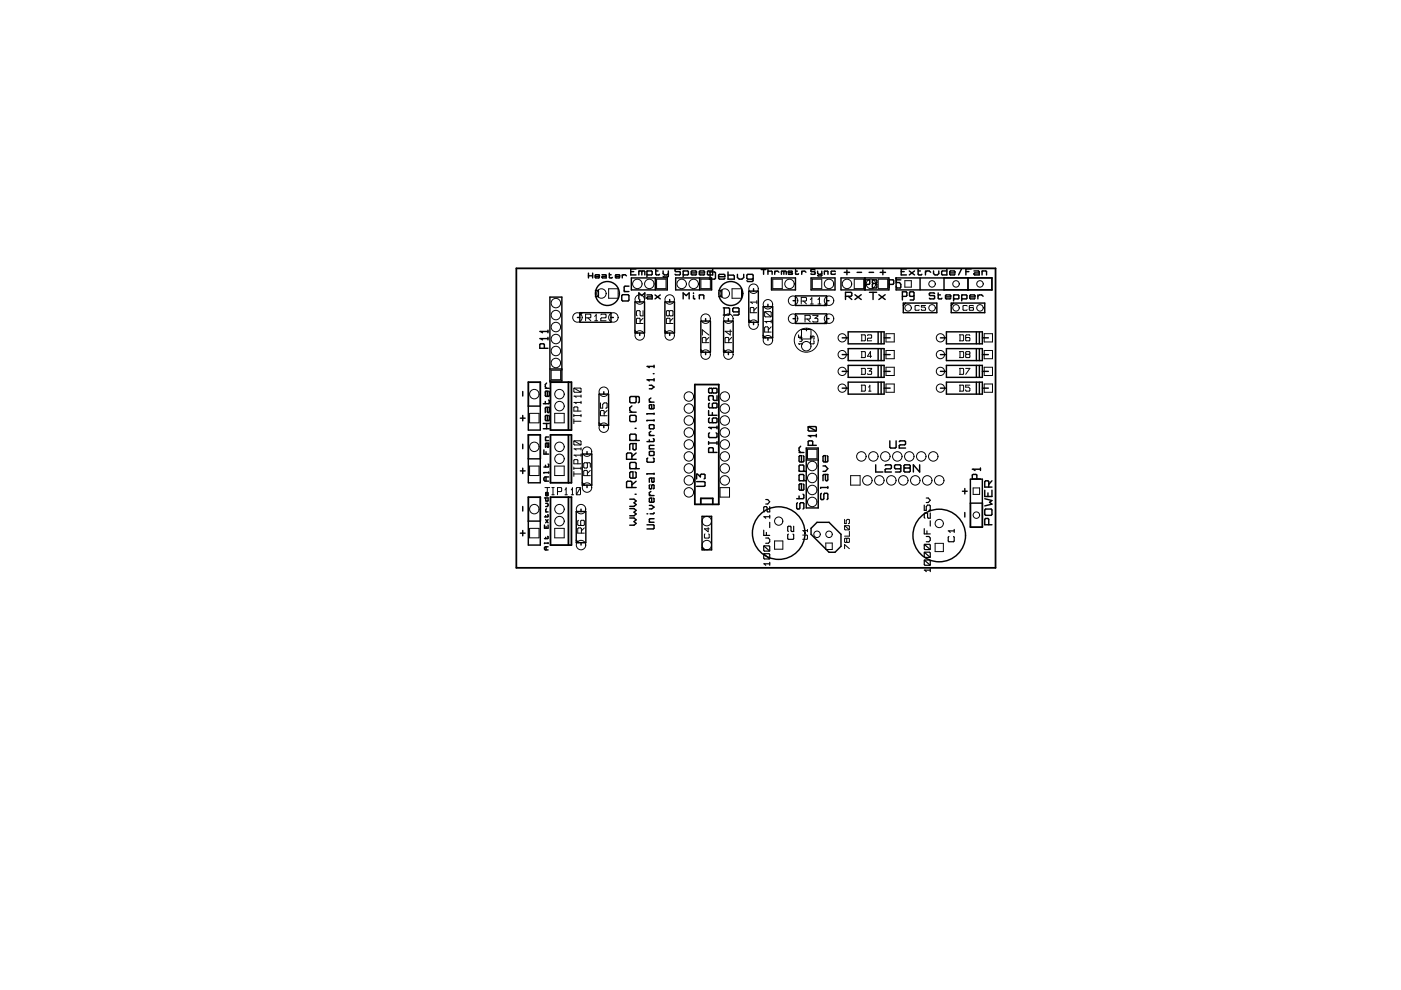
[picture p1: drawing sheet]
<svg xmlns="http://www.w3.org/2000/svg" width="297mm" height="210mm" viewBox="0 0 297 210" stroke-linecap="round" stroke-linejoin="round" font-family="sans-serif">
<g fill="none" stroke="#000" stroke-width=".3">
<path d="M124.8 57.9v1M124.8 58.5h.9M125.7 57.9v1M126.2 58.6h.9l-.1-.3h-.7l-.1 .5 .1 .1 .8-.1M127.6 58.3l.9 .1v.5h-.7l-.2-.1 .2-.2h.7M129.2 57.9v.9l.1 .1 .5-.1M129.2 58.3h.4M130.5 58.6h.9l-.1-.3h-.7l-.1 .5 .1 .1 .8-.1M131.9 58.5l.3-.2h.4l.2 .2M131.9 58.3v.6M133.7 57.6h.7M133.9 58.9h7.6v2.6h-7.6z"/>
<path d="M134.8 57h-1.1v1.3h1.1M135.4 57.6l.2-.2 .5 .2M135.4 57.4v.9M136.1 57.6l.1-.2 .5 .2v.7M136.1 57.6v.7M137.2 57.4v1.3M137.2 57.6l.1-.2h.8l.2 .2v.6l-.2 .1h-.8l-.1-.1M138.9 58.9v2.6M139 57v1.2l.2 .1 .6-.1M139 57.4h.5M140.6 57.4v.6l.3 .3h.5l.3-.3M141.7 57.4v1.2l-.2 .1h-.8l-.1-.1"/>
<path d="M143.3 58.9h7.6v2.6h-7.6zM144.2 57.2l-.1-.2h-.8l-.2 .4 .2 .2h.8l.1 .1v.5l-.1 .1h-.8l-.2-.1M144.8 57.6l.2-.2h.8l.2 .2v.6l-.2 .1h-.8l-.2-.1M144.8 57.4v1.3M146.6 57.9h1.1l-.2-.5h-.8l-.1 .2v.6l.1 .1h.8l.2-.1M148.3 57.9h1.1l-.2-.5h-.8l-.1 .2v.6l.1 .1h.8l.2-.1M148.3 58.9v2.6M150.4 57.7h1.1l.2 .1v1.2l-.2 .2h-1.1M150.6 57.7v1.5M151.1 57v1.3h-1l-.1-.1v-.6l.1-.2h1M152.4 58.7h1.3v-.4l-.2-.1h-1l-.1 .1v.7l.1 .2h1l.2-.2M154.4 57.7v1.5h1.3v-.7l-.2-.2h-1.1"/>
<path d="M156.3 58.2v.6l.4 .4h.6l.4-.4v-.6M159.7 59l-.2 .2h-1l-.2-.2v-.7l.2-.1h1l.2 .1v1.2l-.2 .2h-1l-.2-.2M161.4 57.2h1M161.9 57.2v1M162.8 57.2v1M162.8 57.6l.8-.1 .1 .7M163.6 58.9h5.1v2.6h-5.1zM164.3 57.7l.2-.2h.4l.2 .2M164.3 57.5v.7M165.7 57.6l.1-.1 .4 .1M165.7 57.5v.7M166.2 57.6l.1-.1 .4 .1v.6"/>
<path d="M166.2 57.6v.6M168 57.6l-.1-.1-.8 .1 .1 .2h.7l.1 .1-.1 .3-.8-.1M168.7 57.2v.9l.1 .1 .5-.1M168.7 57.5h.4M170 57.7l.2-.2h.4l.3 .2M170 57.5v.7M172 58.9h5v2.6h-5zM172.8 57.3l-.8-.1-.1 .3 .8 .1 .1 .5-.1 .1-.8-.1M173.4 57.5v.4l.2 .3h.4l.2-.3M174.2 57.5v.9l-.1 .1-.7-.1M174.8 57.6l.6-.1 .1 .7M174.8 57.5v.7"/>
<path d="M177.1 57.6l-.1-.1-.8 .1 .1 .6 .8-.1M178.3 58.9h10.2v2.6h-10.2zM179 57.7h1.1M179.6 57.2v1.1M181.7 57.7h1M183.4 58.9v2.6M184.3 57.7h.9M186.6 57.7h1.2M187.2 57.2v1.1M190 58.9h10.2v2.6h-10.2zM191 59.3h-1v.6h.7l.3 .4v.6l-.1 .2h-.7l-.2-.4M191.1 57.6h.6"/>
<path d="M192.2 57h-1.1v1.3h1.1M192.8 57.4l1.1 .9M193.9 57.4l-1.1 .9M194.7 57v1.2l.1 .1 .7-.1M194.7 57.4h.4M195.1 58.9v2.6M196.2 57.7l.3-.3h.5l.3 .3M196.2 57.4v.9M197.9 57.4v.6l.3 .3h.5l.3-.3v-.6M200.8 57v1.3h-1l-.2-.1v-.6l.2-.2h1M201.4 57.9h1.1l-.2-.5h-.8l-.1 .2v.6l.1 .1h.8l.2-.1M203.9 57l-.7 1.3"/>
<path d="M204.8 57.6h.6M205.9 57h-1.1v1.3M206.5 57.4h1l.1 .2v.7h-.9l-.2-.1 .2-.3h.9M208.2 57.6l.2-.2h.6l.2 .2v.7M208.2 57.4v.9M114.4 71.8h1.8M114.4 70.3h1.8M114.6 71.8l.4 .3M114.6 70.3l.4 .3M115.4 73.8v-.8l-.2-.1-.8 .1v.8h1.8M116.2 70v.6M116.2 71.5v.6"/>
<path d="M116.6 63h2.5v17.8h-2.5zM116.6 78.2h2.5M122.4 67.3h.5M122.9 66.3h6.6v2h-6.6zM123.4 66.3l-.5 .5M126.2 61.6h.7v1.3h-.7M129.5 67.3h.5M132 62.5h1.2l.2 .2v.9l-.2 .2h-1.2l-.2-.2v-.9zM132.3 61.8h1.1M133.4 60.7h-.9l-.2 .2v.7l.2 .2M134.6 64h2.1v6.6h-2.1zM134.6 70.1l.5 .5"/>
<path d="M135.4 63.4v-1.3l.7 .6 .6-.6v1.3M135.6 63.5v.5M135.6 70.6v.5M137.2 62.5h.9l.2 .2v.7h-1l-.1-.2 .1-.2h1M137.2 77.7h1.5M137.3 77.7l.4 .2M138.5 79.2h.2M138.7 77.4v.5M138.9 62.5l1.1 .9M140 62.5l-1.1 .9M141 64h2v6.6h-2zM141 70.1l.5 .5"/>
<path d="M142 63.5v.5M142 70.6v.5M144.8 63.4v-1.3l.7 .6 .6-.6v1.3M147 62.1v.1M147 62.7v.5l.4 .2M148.3 62.5v.9M148.3 62.7l.1-.2h.7l.1 .2v.7M148.6 68.1h2v6.6h-2zM148.6 74.2l.5 .5M149.6 67.6v.5M149.6 74.7v.5M152.4 61.6h.6v1.3h-.6"/>
<path d="M153.4 65.3h1.1l.2 .1v1.2l-.2 .2h-1.1M153.4 68.1h2v6.6h-2zM153.4 74.2l.5 .5M153.5 65.3v1.5M154.4 67.6v.5M154.4 74.7v.5M156.7 66l-.2 .1h-1l-.1-.1v-.6l.1-.1h1l.2 .1v1.2l-.2 .2h-1M158.8 61.7h2v6.6h-2zM158.8 67.8l.5 .5M159.8 61.2v.5M159.8 68.3v.5M161.8 65h2v6.6h-2z"/>
<path d="M161.8 71.1l.5 .5M162.8 64.5v.5M162.8 71.6v.5M168.1 67.6h.6M168.1 63.8h.6M168.7 62.7h6.6v2.1h-6.6zM168.7 66.5h6.6v2.1h-6.6zM175.3 67.6h.5M175.3 68.1l-.5 .5M175.3 63.8h.5M175.3 64.3l-.5 .5M178.6 71.6h1.2"/>
<path d="M178.6 75.2h1.2M178.6 78.7h1.2M179.3 62.8h1.1l.2-.1v-.6l-.2-.1h-1.1v1.5M179.8 73.9h7.7v2.6h-7.7zM179.8 77.5h7.7v2.5h-7.7zM179.8 70.4h7.7v2.5h-7.7zM179.8 62.8l.8 .7M181.3 62.5l1.3 1M182.6 62.5l-1.3 1M183.4 60.3h.9l.1-.2-.1-.8h-.9v1.8M184.3 62h1.6M185.1 60.1l-.1-.2 .1-.6h.7l.1 .2-.1 .6"/>
<path d="M185.1 60.1l-.1 .2 .1 .8h.7l.1-.2-.1-.8M185.1 60.1h.7M185.1 62v1.5M186.2 70.4v2.5M186.2 73.9v2.6M186.2 77.5v2.5M186.3 62.5l1.4 1M186.8 70.4v2.5M186.8 73.9v2.6M186.8 77.5v2.5M187.5 71.6h1.2M187.5 75.2h1.2"/>
<path d="M187.5 78.7h1.2M187.7 62.5l-1.4 1M188.5 60.3h.8l.2-.2-.2-.8h-.8v1.8M191.3 62.8h.8l.2-.2-.2-.7h-.8v1.7M191.5 64.3h7.1v2h-7.1zM192 64.3l-.5 .5M193.8 62.6l-.2 .2h-.6l-.2-.2 .2-.7h.6l.2 .2v1.3l-.2 .2h-.6M198.2 62.2l-.2-.1h-.8l-.2 .4 .2 .2h.8l.2 .1v.4l-.2 .2h-.8l-.2-.2M198.9 62.1v1.1l.2 .2 .6-.2M198.9 62.5h.5M199.4 71.6h1.3M199.4 75.2h1.3"/>
<path d="M199.4 78.7h1.3M200.5 63h1.1l-.2-.5h-.8l-.1 .2v.5l.1 .2h.8l.2-.2M200.7 70.4h7.6v2.5h-7.6zM200.7 73.9h7.6v2.6h-7.6zM200.7 77.5h7.6v2.5h-7.6zM201.7 64.3h7.1v2h-7.1zM202.2 64.3l-.5 .5M202.2 62.7l.1-.2h.8l.2 .2v.5l-.2 .2h-.8l-.1-.2M202.2 62.5v1.3M203.9 62.7l.2-.2h.8l.1 .2v.5l-.1 .2h-.8l-.2-.2M203.9 62.5v1.3M205.6 63h1.1l-.1-.5h-.8l-.2 .2v.5l.2 .2h.8l.1-.2"/>
<path d="M207 70.4v2.5M207 73.9v2.6M207 77.5v2.5M207.3 62.8l.3-.3h.5l.3 .3M207.3 62.5v.9M207.6 70.4v2.5M207.6 73.9v2.6M207.6 77.5v2.5M208.3 71.6h1.3M208.3 75.2h1.3M208.3 78.7h1.3M110.3 88.7h1"/>
<path d="M110.3 99.8h1M110.8 83v1M110.8 88.1v1.1M110.8 94.2v.9M110.8 99.3v1.1M112 86.1h2.6v5.1h-2.6zM112 97.3h2.6v5.1h-2.6zM115.2 90.9h1.3M115.2 89.8h1.3M115.3 95.4v.9h1M115.6 82.3h.9M115.6 85.1v.5"/>
<path d="M115.7 93.4h.6M115.7 98.6v.4M115.8 95.8v.5M115.9 89.8v1.1M115.9 81.2l-.3 .3v.5l.3 .3M116 94v.7l.1 .1 .2-.1v-.7h-.5l-.1 .8M116 86.4v.9l.2 .2 .3-.2v-.9h-.7l-.2 .1v1M116.2 98.4l.1 .1-.1 .5h-.9M116.3 82.9l.2 .2v.8l-.2 .1h-.5l-.2-.1v-.8l.4-.2v1.1M116.3 88.1l.2 .1v.8l-.2 .2h-.5l-.2-.2v-.8l.4-.1v1.1M116.3 84.8l.2 .2-.2 .6h-1.1M116.3 92.7l-.6 .1 .1 .6"/>
<path d="M123.4 96.3h2.1v6.6h-2.1zM124.5 95.8v.5M127 83.6h2v6.6h-2zM127 89.7l.5 .5M128 83.1v.5M128 90.2v.5M133.5 88.2l.2-.1h1l.2 .1v1l-.2 .2h-1l-.2-.2zM133.5 99.4h2M133.5 93.4h2M133.5 87.4h1.4M133.7 93.4l-.2-.2v-1l.2-.1h1l.2 .1v1l-.2 .2M133.7 99.4l-.2-.2v-1l.2-.2h1l.2 .2v1l-.2 .2"/>
<path d="M134 97.4v-1.2l-.3-.2h-.6l-.3 .2v1.2h2.1M134 86.1l-.5 .3v.6l.5 .4M134.2 94v1.2l.2 .2 .5-.2v-1.2h-1.2l-.2 .2v1.2M134.7 84.1l.2 .2v.9l-.2 .2h-1l-.2-.2v-.9l.2-.2h1.6l.2 .2v.9l-.2 .2M134.7 90.8h.2M134.9 96l-.9 .8M137.2 80.5h1.5M137.3 97.1l-.1 .1v.7l.1 .1h1.2l.2-.1v-.7l-.2-.1M137.3 80.5l.4 .3M137.7 90.2l.8-.2 .2 .2v.6l-.9 .1-.1-.1zM137.7 95.8l.8-.1 .2 .1v.7l-.9 .1-.1-.1zM137.7 93.3v.3"/>
<path d="M137.7 95.2h1M137.7 92.3h1M137.7 85.3h1M137.7 81.7h.5l.5 .4-.5 .3h-.5M138 84.4l-.3 .2v.4l.3 .3M138 91.5l-.3 .2v.4l.3 .2M138.5 85.8l.2 .1v.7l-.2 .1-.8-.1v-.7l.5-.1v.9M138.5 93l.2 .1v.4l-.2 .1h-1.3M138.7 80.3v.5M138.7 87.6v.2M138.7 89v.3M138.7 94.4l-1 .1v.5l.1 .2"/>
<path d="M138.7 87.7h-1.5v.1M138.7 89.1h-1.5v.2M150.2 87.1v1h1.8M150.2 93.6v.6M150.2 93.9h1.8M150.2 90.6h1.8M150.4 85.5l-.2 .1v.7l.2 .2h1.4l.2-.2v-.7l-.2-.1h-.6l-.2 .1v.7l.2 .2M150.4 88.6l-.2 .2v.7l.2 .1h1.4l.2-.1v-.7l-.2-.2h-.6l-.2 .2v.7l.2 .1M150.4 91.8l-.2 .1v.7l.2 .2h1.4l.2-.2v-.7l-.2-.1M150.4 90.6l.4 .3M151 82.5l-.2-.2-.6 .2v.7l.2 .1 .6-.1M151 82.5l.2-.2h.6l.2 .2v.7l-.2 .1-.8-.1"/>
<path d="M151 82.5v.7M151 87.5v.6M151.2 95.9v-.8l-.2-.2h-.6l-.2 .2v.8h1.8M152 83.9v1l-.8-.1v-.8l-.2-.1h-.6l-.2 .1v.8l.2 .1M152 90.3v.6M152 93.6v.6M169.4 99.9h1.5M169.4 95.9h1M169.6 99.9l-.2-.2v-.9l.2-.2h.7l.1 .2v.9l-.1 .2M169.8 94.6l-.4 .4v.6l.4 .3M170.3 96.6l.1 .2v.9l-.1 .2h-.7l-.2-.2v-.9l.2-.2h.3v1.3M170.9 95h2.6v12.7h-2.6z"/>
<path d="M170.9 97.5h2.6M171.3 90.6l.2-.2h1.4l.2 .2v.7l-.2 .1h-1.4l-.2-.1zM171.3 92.4h1.8M171.3 90.4l1.8 1M171.5 92.4l.4 .2M172.3 94.4v-.8l-.2-.1-.8 .1v.8h1.8M173.1 92.1v.5M174.5 98.8h.5l.5 .6-.5 .5h-.5M175.3 96.6l.2 .2v.9l-.2 .2h-.6l-.2-.2v-.9l.2-.2h.3v1.3M178.6 82.3h1.2M179.8 81h7.7v2.6h-7.7zM185.7 98.6v1.5h1.5"/>
<path d="M186.2 81v2.6M186.8 81v2.6M187.5 82.3h1.2M187.7 98.7l.2-.1h.9l.2 .1v.5l-.2 .2h-.9l-.2 .2v.5h1.3M188.7 93.5v1.3l.2 .2h.9l.2-.2v-1.3M190.7 93.6l.1-.1h1l.2 .1v.6l-.2 .1h-1l-.1 .2v.5h1.3M191 99.2l-.2 .2h-1l-.1-.2v-.5l.1-.1h1l.2 .1v1.2l-.2 .2h-1M191.8 99.2l-.1 .2v.5l.1 .2h1l.2-.2v-.5l-.2-.2M191.8 99.2l-.1-.1v-.4l.1-.1h1l.2 .1v.4l-.2 .1M191.8 99.2h1M195 98.6v1.5l-1.3-1.5v1.5M199.4 82.3h1.3"/>
<path d="M200.7 81h7.6v2.6h-7.6zM206.1 99.5h1.8M206.3 99.5l.4 .3M207 81v2.6M207.6 81v2.6M207.9 99.2v.6M208.3 82.3h1.3M110.3 113h1M110.8 107.4v.9M110.8 112.5v1.1M112 110.5h2.6v5.1h-2.6zM115.4 105.6h.8l-.1 .6-.4-.1v-.5"/>
<path d="M115.4 111.3v.7h.8v-.7M115.7 106.7h.3l.2 .2-.2 .5h-.3M115.7 109.3v.3M115.7 113.9v.3M115.7 110.2l.5 .6M115.7 108.5h.5M115.8 101.1v.9M115.8 111.6v.4M115.8 115.9v.7M115.9 107.9l-.2 .2 .2 .4M116.1 104.4v.7l-.4-.1v-.5l.3-.1v.7M116.1 109.1v.5h-.7"/>
<path d="M116.1 113.7v.5h-.7M116.2 115.9h-.6l-.2 .2 .2 .5h.6M116.2 115.2l-.8 .1M116.2 115.1v.2M116.2 110.2l-.5 .6M116.3 101.1h-.8l-.2 .3v.4l.2 .2h.8M116.3 100.2h-1v.1M116.3 100.1v.2M122.2 108.5h2v6.6h-2zM122.2 114.6l.5 .5M123.2 108v.5M123.2 115.1v.5"/>
<path d="M123.4 102.4l.6 .5M124.5 102.9v.5M133.5 109.8h.9l.5 .4-.5 .4 .5 .4-.5 .4h-.9M133.5 107.8h.9l.5 .4-.5 .4 .5 .4-.5 .4h-.9M133.5 105.8h.9l.5 .4-.5 .4 .5 .4-.5 .4h-.9M134 103.4v-1.2l-.3-.2h-.6l-.3 .2v1.2h2.1M134.7 100l.2 .2v1l-.2 .2h-1l-.2-.2v-1l.2-.2h.5v1.4M134.7 104.8h.2M134.9 102l-.9 .8M137.2 111.3h1.3l.2 .1v.6l-.2 .1h-1.3M137.2 108.9h.1M137.7 110.7h1"/>
<path d="M137.7 107.2h.5l.5 .3-.5 .4h-.5M137.7 105.1h1M137.8 102.8l-.1 .1v.6l.1 .2 .4-.2v-.6l.3-.1 .2 .1v.6l-.2 .2M138 104.2l-.3 .2v.4l.3 .3M138.2 101.4v.7l.1 .1 .4-.1v-.7h-.9l-.1 .1v.7M138.5 105.6l.2 .1v.7l-.2 .1-.8-.1v-.7l.5-.1v.9M138.7 100.3v.3M138.7 108.7l-.2 .2h-.7M138.7 110l-1 .1v.5l.1 .1M138.7 100.5h-1.5v.1M147.7 102.1h1.6l.2 .2v.7l-.2 .1h-1.6M147.7 101.5v-1h.2l.6 .6v-.4l.2-.2h.6l.2 .2v.7l-.2 .1"/>
<path d="M148.8 109.5h2.1v7.1h-2.1zM148.8 116.1l.6 .5M169.1 106.6l-.2 .2v.9l.2 .2h.3l.2-.2v-.9l.2-.2h.5l.1 .2v.9l-.1 .2M169.4 105.2v.5M169.4 101.9h1.5M169.6 101.9l-.2-.2v-.9l.2-.2h.7l.1 .2v.9l-.1 .2M170.3 102.6l.1 .2v.9l-.1 .2h-.7l-.2-.2v-.9l.2-.2h.3v1.3M170.3 104.8l.1 .2v.5l-.1 .2h-1.4M173.2 110.7h2.6l2.5 2.6v2.5l-1.3 1.3h-1.2l-3.8-3.8v-1.3zM174.2 104.6l-.2 .2v.9l.2 .2h.3l.2-.2v-.9l.1-.2h.5l.2 .2v.9l-.2 .2M175 100.6v1.1l.2 .2 .3-.2v-1.1h-.8l-.2 .2v1.1M175.5 103.4h-1.5v.1"/>
<path d="M175.5 103.2v.3M204 104.2h1.1M204.6 103.6v1.1M204.6 108.7v.9M205.7 101.6h2.6v5.1h-2.6zM207.1 101.5v-.8l-.2-.1-.8 .1v.8h1.8M208.8 103.9v1.4h1.5v-1.4M208.8 105.7l1.5 .4-.5 .4 .5 .4-1.5 .4M209 107.9h1.1l.2 .2v1l-.2 .2h-1.1l-.2-.2v-1zM209.5 104.5v.8M209.6 111.3v-1.2l-.1-.2h-.5l-.2 .2v1.2h1.5M209.6 103.3v-1.2l-.1-.2h-.5l-.2 .2v1.2h1.5"/>
<path d="M210.3 101.9l-.7 .8"/>
<circle cx="128.8" cy="62.2" r="2.54"/>
<circle cx="154.9" cy="62.2" r="2.54"/>
<circle cx="165.1" cy="113" r="5.6"/>
<circle cx="199.1" cy="113.5" r="5.6"/>
</g>
<g fill="none" stroke="#000" stroke-width=".38">
<path d="M109.5 56.9h101.6v63.5h-101.6zM200.2 58.9h10.1v2.6h-10.1M205.2 58.9v2.6M112 97.3v-5.1h2.6v5.1M112 86.1v-5.1h2.6v5.1M116.7 92.2h4.5v10.2h-4.5zM116.7 81h4.5v10.2h-4.5zM120.5 81v10.2M120.5 92.2v10.2M147.3 81.5h5.1v25.4h-5.1zM112 110.5v-5.1h2.6v5.1M116.7 105.4h4.5v10.2h-4.5z"/>
<path d="M120.5 105.4v10.2M148.6 106.9v-1.2h2.5v1.2M205.7 106.7v5.1h2.6v-5.1"/>
</g>
<g fill="#000">
<circle cx="190" cy="58.9" r=".15"/>
<circle cx="119.1" cy="78.2" r=".15"/>
<circle cx="116.6" cy="80.8" r=".15"/>
</g>
<g fill="none" stroke="#000" stroke-width=".21">
<path d="M139.2 59.2h2v2h-2zM148.6 59.2h2v2h-2zM163.8 59.2h2v2h-2zM172.2 59.2h2v2h-2zM181.1 59.2h2v2h-2zM186.2 59.2h2v2h-2zM191.8 59.5h1.4v1.4h-1.4zM116.9 78.5h2v2h-2zM124.2 67.4h.9l.2-.2v-.4l-.2-.2h-.9v1.4M124.6 67.4l.7 .6M126.1 68h.6M126.4 66.6v1.4"/>
<path d="M126.4 66.8l-.3 .3M127.4 66.8l.1-.2h.8l.2 .2v.4l-.2 .2h-.8l-.1 .1v.5h1.1M129 61.2h2.1v2h-2.1zM135.7 68.6v-1l-.1-.1h-.5l-.2 .1v1h1.4M136.3 65.9v1.1h-.4l-.2-.2v-.8l-.1-.1h-.5l-.2 .1v.8l.2 .2M136.3 67.5l-.6 .6M141.9 66l-.1-.1-.5 .1v.8l.1 .2 .5-.2M141.9 66l.2-.1h.4l.2 .1v.8l-.2 .2h-.4l-.2-.2M141.9 66v.8M142.1 68.6v-1l-.2-.1h-.5l-.1 .1v1h1.4M142.7 67.5l-.6 .6M148.9 71v-1.1l1.4 1.1"/>
<path d="M149.7 72.7v-1l-.2-.2h-.4l-.2 .2v1h1.4M150.3 71.5l-.6 .7M154.5 72.7v-1l-.1-.2h-.5l-.2 .2v1h1.4M154.8 69.9v1.1l-1.1-.8h1.4M155.1 71.5l-.6 .7M155.2 61.2h2v2h-2zM159.1 64.1h1.4M159.2 64.1l.3 .3M159.8 66.3v-1l-.1-.1h-.5l-.1 .1v1h1.4M160.5 65.2l-.7 .6M160.5 63.7v.7M162.1 68.2h1.4"/>
<path d="M162.1 66.1l1.4 1.1M162.3 66.1h1.1l.1 .1v.8l-.1 .2h-1.1l-.2-.2v-.8zM162.3 68.2l.3 .3M162.9 70.4v-.9l-.2-.2h-.4l-.2 .2v.9h1.4M163.5 69.3l-.6 .6M163.5 67.8v.7M169.3 71v.5h.8M169.3 72.9h.8M169.4 72.9l.1 .2M169.5 71.8l.6 .2-.2 .4h-.4M169.6 71.2v.3M169.9 63.8h.9l.2-.1v-.5l-.2-.1h-.9v1.4"/>
<path d="M169.9 69.9h2v2h-2zM170.1 72.7v.4M170.4 63.8l.6 .7M170.7 67.6h.9l.2-.1v-.5l-.2-.1h-.9v1.4M171 69.6v.6M171.2 67.6l.6 .7M171.8 64.5h.6M171.8 71.9v-.6l.4 .3 .1-.3h.2v.6M171.9 72.2v.7h.6v-.7M172.1 63.1v1.4M172.1 63.2l-.3 .3M172.3 66.9h1.1v.1l-.6 .5h.4l.2 .1v.5l-.2 .2h-.7l-.2-.2"/>
<path d="M173.4 64.5h.7M173.7 63.1v1.4M173.7 63.2l-.3 .3M182.6 74.5h.7l.2 .2v1l-.2 .1h-.7M182.6 78.1h.7l.2 .1v1l-.2 .2h-.7M182.6 71h.7l.2 .1v1l-.2 .2h-.7M182.7 71v1.3M182.7 74.5v1.3M182.7 78.1v1.3M183.9 78.1h.9l-.5 .6 .5 .1v.4l-.1 .2h-.7l-.1-.2M183.9 71.1l.1-.1h.7l.1 .1-.1 .6h-.7l-.1 .1v.5h.9M184.8 75.5h-.9l.7-1v1.3"/>
<path d="M187.8 74.3h1.8v1.8h-1.8zM187.8 77.9h1.8v1.7h-1.8zM187.8 70.8h1.8v1.7h-1.8zM194.9 64.9l-.1-.1-.8 .1v.8l.1 .1 .8-.1M196.2 64.8h-.9v.3h.7l.2 .2v.4l-.7 .1-.2-.2M203.4 74.5h.8l.1 .2v1l-.1 .1h-.8M203.4 71h.8l.1 .1v1l-.1 .2h-.8M203.4 78.1h.8l.1 .1v1l-.1 .2h-.8M203.5 71v1.3M203.5 74.5v1.3M203.5 78.1v1.3M204.7 78.1h.9l-.9 1.3"/>
<path d="M204.9 75.1l-.2-.1 .2-.5h.6l.1 .2-.1 .4M204.9 75.1l-.2 .2 .2 .5h.6l.1-.1-.1-.6M204.9 75.1h.6M205.1 64.9l-.2-.1-.7 .1v.8l.1 .1 .8-.1M205.6 71.1l-.1-.1h-.6l-.2 .1v1l.2 .2h.6l.1-.2-.1-.5h-.6l-.2 .1M206.4 64.9l-.1-.1-.8 .1v.8l.8 .1 .1-.1-.1-.5-.8 .1M208.7 70.8h1.7v1.7h-1.7zM208.7 74.3h1.7v1.8h-1.7zM208.7 77.9h1.7v1.7h-1.7zM112.3 98.8h2v2h-2zM112.3 87.6h2v2h-2zM117.6 87.6h2v2h-2z"/>
<path d="M117.6 98.8h2v2h-2zM121.7 82.4l.1-.1h1.2l.2 .1v.6l-.2 .2h-1.2l-.1-.2zM121.7 87.9v.5M121.7 88.8v1M121.7 93.6l.1-.1h1.2l.2 .1v.6l-.2 .1h-1.2l-.1-.1zM121.7 99v.5M121.7 100v1M121.7 99.3h1.5M121.7 96.5h1.5M121.7 95.2h1.5M121.7 93.5l1.5 .8M121.7 89.3h1.5"/>
<path d="M121.7 88.1h1.5M121.7 85.3h1.5M121.7 84h1.5M121.7 82.3l1.5 .9M121.8 96.5l.4 .3M121.8 95.2l.4 .2M121.8 85.3l.4 .3M121.8 84l.4 .2M122.5 87.2v-.8l-.2-.1-.6 .1v.8h1.5M122.5 98.3v-.7l-.2-.2-.6 .2v.7h1.5M123.2 83.7v.5M123.2 85.1v.5"/>
<path d="M123.2 87.9v.5M123.2 94.9v.5M123.2 96.2v.6M123.2 99v.5M124.4 98.1l.1 .2v.8l-.1 .1h-.5l-.1-.1v-.8l.1-.2h1.1l.2 .2v.8M125.2 99.7l-.7 .7M127.3 85.4v1.1h.5v-.8l.3-.3h.5l.1 .2v.8l-.3 .1M128.1 88.1v-.9l-.2-.2h-.4l-.2 .2v.9h1.4M128.7 87l-.6 .7M171.2 95.3h2v2h-2zM182.6 81.7h.7l.2 .1v1l-.2 .1h-.7M182.7 81.7v1.2"/>
<path d="M184.2 82.9h.5M184.4 81.7v1.2M184.4 81.8l-.2 .3M187.8 81.4h1.8v1.8h-1.8zM203.4 81.7h.8l.1 .1v1l-.1 .1h-.8M203.5 81.7v1.2M205.6 81.7h-.9v.4h.7l.2 .3v.4l-.1 .1h-.6l-.2-.3M208.7 81.4h1.7v1.8h-1.7zM112.3 112h2v2h-2zM115.5 103.4h1.1M116 103.4v1.5M117 103.4h.5"/>
<path d="M117 104.9h.5M117.2 103.4v1.5M117.6 112h2v2h-2zM118.2 104.2h.8l.1-.1-.1-.7h-.8v1.5M119.8 104.9h.5M120 103.4v1.5M120 103.5l-.2 .4M121.1 104.9h.5M121.4 103.4v1.5M121.4 103.5l-.3 .4M121.7 100.5h1.5M122.3 103.4h.7l.1 .1v1.2l-.1 .2h-.7l-.1-.2v-1.2z"/>
<path d="M122.6 110.3l-.1 .2v.8l.1 .1h1.1l.2-.1v-.8l-.2-.2h-.4l-.2 .2v.8l.2 .1M123.1 103.4l-.9 1.5M123.3 113v-.9l-.2-.2h-.5l-.1 .2v.9h1.4M123.9 111.9l-.6 .7M124.5 100.8v-.9l-.1-.2h-.5l-.1 .2v.9h1.4M149.5 113.2l-.1 .1 .1 .8h.8l.1-.1-.1-.8M150.1 111.9v.9l-.7-.7h1M152.7 103.4h2v2h-2zM164.2 114.7h1.8v1.7h-1.8zM170.2 113.5h.9l.1 .1-.1 .7h-.9M170.2 112.5h1M170.3 112.5l.2 .3"/>
<path d="M171.2 112.2v.6M175.1 115.1h1.4v1.4h-1.4zM179.1 110.1v.9h.3v-.6l.2-.3h.4l.1 .8-.2 .1M179.1 116.3v-.9l1 .9M179.1 111.5l1 .8M179.2 111.5h.8l.1 .1-.1 .7h-.8l-.1-.1zM179.5 114.2l-.1-.1-.3 .1v.7l.1 .1 .3-.1M179.5 114.2l.1-.1 .5 .1-.1 .8-.5-.1M179.5 114.2v.7M180.1 112.7v1h-1M180.4 100.9h2v2h-2zM198.3 115.2h1.7v1.8h-1.7z"/>
<path d="M206.3 103.5h1.4v1.3h-1.4z"/>
<circle cx="117.9" cy="77" r="1"/>
<circle cx="117.9" cy="74.4" r="1"/>
<circle cx="117.9" cy="64.3" r="1"/>
<circle cx="117.9" cy="66.8" r="1"/>
<circle cx="117.9" cy="69.3" r="1"/>
<circle cx="117.9" cy="71.9" r="1"/>
<circle cx="122.4" cy="67.3" r="1"/>
<circle cx="127.5" cy="62.2" r="1"/>
<circle cx="130" cy="67.3" r="1"/>
<circle cx="135.1" cy="60.2" r="1"/>
<circle cx="135.6" cy="63.5" r="1"/>
<circle cx="135.6" cy="71.1" r="1"/>
<circle cx="137.7" cy="60.2" r="1"/>
<circle cx="142" cy="63.5" r="1"/>
<circle cx="142" cy="71.1" r="1"/>
<circle cx="144.5" cy="60.2" r="1"/>
<circle cx="147.1" cy="60.2" r="1"/>
<circle cx="149.6" cy="67.6" r="1"/>
<circle cx="149.6" cy="75.2" r="1"/>
<circle cx="153.7" cy="62.2" r="1"/>
<circle cx="154.4" cy="67.6" r="1"/>
<circle cx="154.4" cy="75.2" r="1"/>
<circle cx="159.8" cy="68.8" r="1"/>
<circle cx="159.8" cy="61.2" r="1"/>
<circle cx="162.8" cy="64.5" r="1"/>
<circle cx="162.8" cy="72.1" r="1"/>
<circle cx="167.4" cy="60.2" r="1"/>
<circle cx="168.1" cy="63.8" r="1"/>
<circle cx="168.1" cy="67.6" r="1"/>
<circle cx="170.9" cy="72.1" r="2.54"/>
<circle cx="170.9" cy="73.4" r="1"/>
<circle cx="175.8" cy="60.2" r="1"/>
<circle cx="175.8" cy="67.6" r="1"/>
<circle cx="175.8" cy="63.8" r="1"/>
<circle cx="178.6" cy="78.7" r=".88"/>
<circle cx="178.6" cy="71.6" r=".88"/>
<circle cx="178.6" cy="75.2" r=".88"/>
<circle cx="179.6" cy="60.2" r="1"/>
<circle cx="184.7" cy="60.2" r="1"/>
<circle cx="192.5" cy="65.3" r=".69"/>
<circle cx="197.6" cy="65.3" r=".69"/>
<circle cx="197.6" cy="60.2" r=".69"/>
<circle cx="199.4" cy="78.7" r=".88"/>
<circle cx="199.4" cy="71.6" r=".88"/>
<circle cx="199.4" cy="75.2" r=".88"/>
<circle cx="202.7" cy="60.2" r=".69"/>
<circle cx="202.7" cy="65.3" r=".69"/>
<circle cx="207.8" cy="65.3" r=".69"/>
<circle cx="207.8" cy="60.2" r=".69"/>
<circle cx="113.3" cy="94.7" r="1"/>
<circle cx="113.3" cy="83.6" r="1"/>
<circle cx="118.6" cy="94.7" r="1"/>
<circle cx="118.6" cy="97.3" r="1"/>
<circle cx="118.6" cy="83.6" r="1"/>
<circle cx="118.6" cy="86.1" r="1"/>
<circle cx="124.5" cy="95.8" r="1"/>
<circle cx="128" cy="83.1" r="1"/>
<circle cx="128" cy="90.7" r="1"/>
<circle cx="146" cy="86.6" r="1"/>
<circle cx="146" cy="99.3" r="1"/>
<circle cx="146" cy="84.1" r="1"/>
<circle cx="146" cy="89.2" r="1"/>
<circle cx="146" cy="91.7" r="1"/>
<circle cx="146" cy="94.2" r="1"/>
<circle cx="146" cy="96.8" r="1"/>
<circle cx="153.7" cy="99.3" r="1"/>
<circle cx="153.7" cy="86.6" r="1"/>
<circle cx="153.7" cy="84.1" r="1"/>
<circle cx="153.7" cy="96.8" r="1"/>
<circle cx="153.7" cy="94.2" r="1"/>
<circle cx="153.7" cy="89.2" r="1"/>
<circle cx="153.7" cy="91.7" r="1"/>
<circle cx="172.2" cy="98.8" r="1"/>
<circle cx="178.6" cy="82.3" r=".88"/>
<circle cx="182.6" cy="96.8" r="1"/>
<circle cx="185.2" cy="96.8" r="1"/>
<circle cx="187.7" cy="96.8" r="1"/>
<circle cx="190.2" cy="96.8" r="1"/>
<circle cx="192.8" cy="96.8" r="1"/>
<circle cx="195.3" cy="96.8" r="1"/>
<circle cx="197.9" cy="96.8" r="1"/>
<circle cx="199.4" cy="82.3" r=".88"/>
<circle cx="113.3" cy="107.9" r="1"/>
<circle cx="118.6" cy="110.5" r="1"/>
<circle cx="118.6" cy="107.9" r="1"/>
<circle cx="123.2" cy="107.9" r="1"/>
<circle cx="123.2" cy="115.6" r="1"/>
<circle cx="124.5" cy="103.4" r="1"/>
<circle cx="146" cy="101.9" r="1"/>
<circle cx="146" cy="104.4" r="1"/>
<circle cx="149.9" cy="115.6" r="1"/>
<circle cx="149.9" cy="110.5" r="1"/>
<circle cx="153.7" cy="101.9" r="1"/>
<circle cx="165.1" cy="110.5" r=".88"/>
<circle cx="172.2" cy="106.4" r="1"/>
<circle cx="172.2" cy="103.9" r="1"/>
<circle cx="172.2" cy="101.3" r="1"/>
<circle cx="173.2" cy="113.3" r=".69"/>
<circle cx="175.8" cy="113.3" r=".69"/>
<circle cx="183.9" cy="101.9" r="1"/>
<circle cx="186.4" cy="101.9" r="1"/>
<circle cx="189" cy="101.9" r="1"/>
<circle cx="191.5" cy="101.9" r="1"/>
<circle cx="194.1" cy="101.9" r="1"/>
<circle cx="196.6" cy="101.9" r="1"/>
<circle cx="199.1" cy="111" r=".88"/>
<circle cx="199.1" cy="101.9" r="1"/>
<circle cx="207" cy="109.2" r=".69"/>
</g>
<g fill="none" stroke="#000" stroke-width=".25">
<path d="M161.9 119.5h1.3M161.9 117.4l1.3 1.1M161.9 112.4v1.1h1.3M161.9 115.7l1.3 1.1M161.9 109.6h1.3M162.1 115.7h1l.1 .2v.8l-.1 .1h-1l-.2-.1v-.8zM162.1 117.4h1l.1 .2v.8l-.1 .1h-1l-.2-.1v-.8zM162.1 119.5l.2 .4M162.1 109.6l.2 .3M162.3 114.1h.6l.3 .3v.5l-.3 .3h-.6M162.3 105.9h.5l.4 .5-.4 .5h-.5M162.5 112.9v.6"/>
<path d="M163.2 107.4v1.1h-.4l-.2-.1v-.8l-.1-.2h-.4l-.2 .2v.8l.2 .1M163.2 109.2v.7M163.2 110.7v1.2M163.2 119.2v.7M167.1 113.2l-.1 .2v.8l.1 .2h1l.2-.2v-.8l-.2-.2M168.3 111.6v1.1h-.4l-.2-.2v-.8l-.1-.1h-.5l-.1 .1v.8l.1 .2M196 107.1v1.1h.4v-.8l.3-.3h.4l.1 .2v.7l-.3 .2M196 118.7l1.2 1.2M196 112.1v1.1h1.2M196 117.1l1.2 1.1M196 115.4l1.2 1.1M196.1 115.4h1l.1 .2v.8l-.1 .1h-1l-.1-.1v-.8z"/>
<path d="M196.1 117.1h1l.1 .1v.8l-.1 .2h-1l-.1-.2v-.8zM196.1 118.7h1l.1 .2v.8l-.1 .2h-1l-.1-.2v-.8zM196.4 113.7h.5l.3 .4v.4l-.3 .4h-.5M196.4 105.6h.4l.4 .5-.4 .4h-.4M196.5 112.6v.6M197.2 108.8v1.1h-.4l-.1-.2v-.8l-.2-.1h-.4l-.1 .1v.8l.1 .2M197.2 110.4v1.1M201 112.6h1.3M201.2 113.7l-.2 .2v.8l.2 .2h1l.1-.2v-.8l-.1-.2M201.2 112.6l.3 .3M202.3 112.2v.7M196 120.9h1.2"/>
<path d="M196.1 120.9l.3 .3M197.2 120.6v.6"/>
</g>
</svg>
